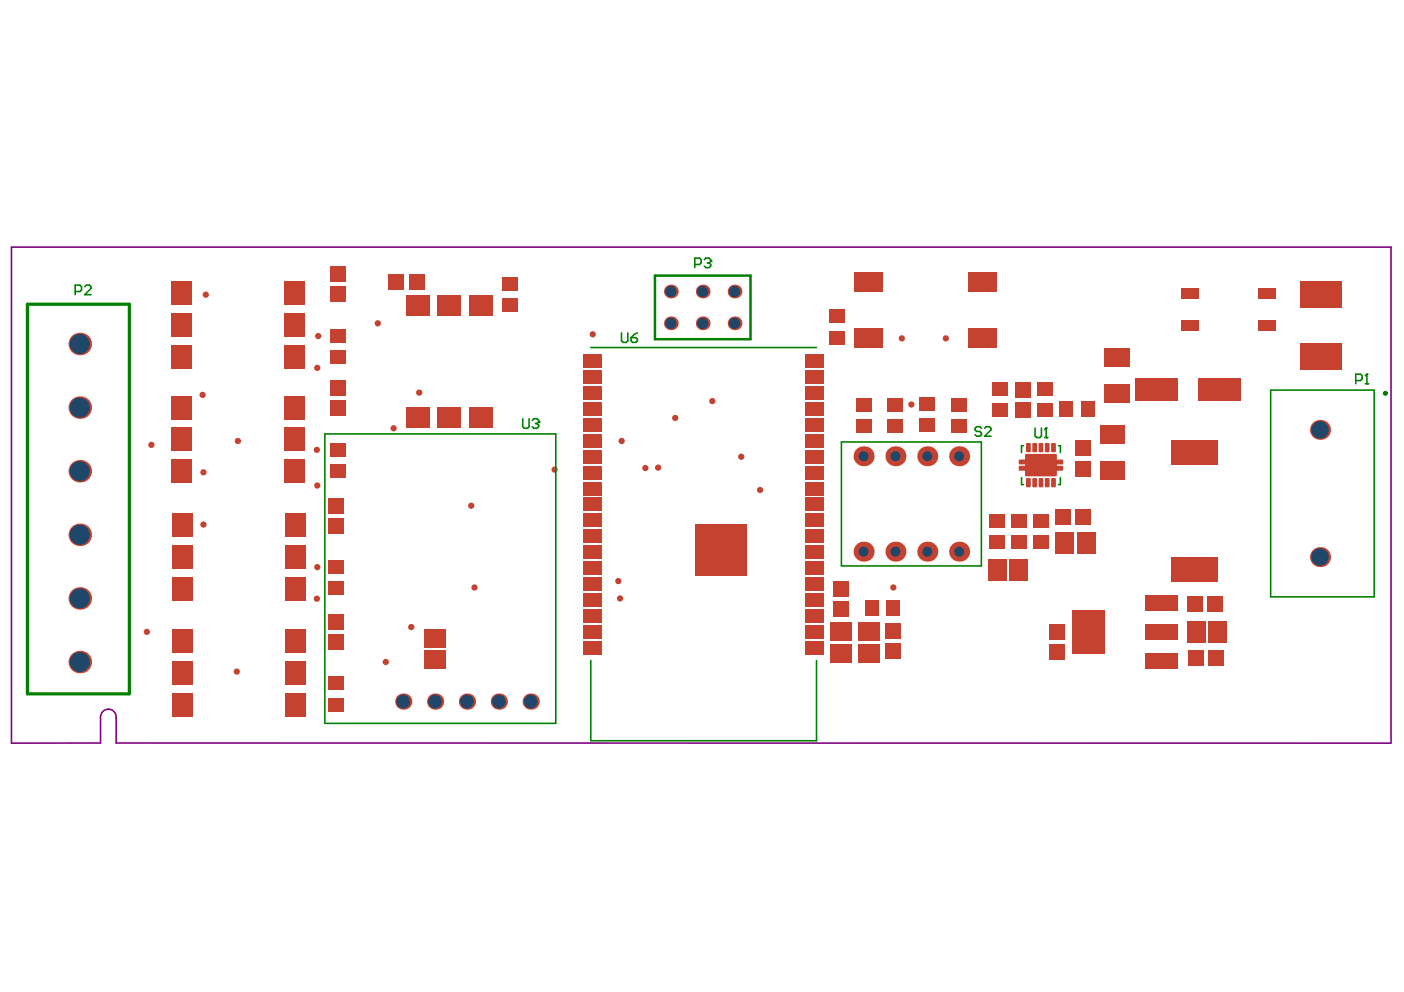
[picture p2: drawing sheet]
<svg xmlns="http://www.w3.org/2000/svg" width="297mm" height="210mm" viewBox="0 0 297 210" stroke-linecap="round" stroke-linejoin="round" font-family="sans-serif">
<path d="M294.2 157.2h-269.6v-5.4a1.66 1.66 0 0 0-1.7-1.7 1.66 1.66 0 0 0-1.6 1.7v5.4h-18.9v-104.9h291.9v104.9" fill="none" stroke="#800080" stroke-width=".34"/>
<g fill="#a6968d">
<circle cx="139.2" cy="98.9" r=".4"/>
<circle cx="131.2" cy="126.6" r=".4"/>
<circle cx="136.5" cy="99" r=".4"/>
<circle cx="130.8" cy="123" r=".4"/>
<circle cx="156.8" cy="96.6" r=".4"/>
<circle cx="100.4" cy="124.3" r=".4"/>
<circle cx="125.4" cy="70.7" r=".4"/>
<circle cx="142.8" cy="88.4" r=".4"/>
<circle cx="99.7" cy="107" r=".4"/>
<circle cx="83.3" cy="90.6" r=".4"/>
<circle cx="87" cy="132.7" r=".4"/>
<circle cx="117.3" cy="99.4" r=".4"/>
<circle cx="43" cy="111" r=".4"/>
<circle cx="88.7" cy="83.1" r=".4"/>
<circle cx="43.5" cy="62.4" r=".4"/>
<circle cx="50.3" cy="93.3" r=".4"/>
<circle cx="50.1" cy="142.1" r=".4"/>
<circle cx="32" cy="94.1" r=".4"/>
<circle cx="79.9" cy="68.4" r=".4"/>
<circle cx="42.9" cy="83.6" r=".4"/>
<circle cx="43" cy="99.9" r=".4"/>
<circle cx="31.1" cy="133.7" r=".4"/>
<circle cx="160.8" cy="103.7" r=".4"/>
<circle cx="150.7" cy="84.9" r=".4"/>
<circle cx="200.1" cy="71.6" r=".4"/>
<circle cx="190.8" cy="71.6" r=".4"/>
<circle cx="131.5" cy="93.3" r=".4"/>
<circle cx="67.3" cy="71.1" r=".4"/>
<circle cx="67.1" cy="77.8" r=".4"/>
<circle cx="192.8" cy="85.6" r=".4"/>
<circle cx="189" cy="124.3" r=".4"/>
<circle cx="67.1" cy="120" r=".4"/>
<circle cx="67" cy="95.2" r=".4"/>
<circle cx="67.1" cy="102.7" r=".4"/>
<circle cx="81.6" cy="140.1" r=".4"/>
<circle cx="67" cy="126.7" r=".4"/>
</g>
<g fill="#c64230">
<circle cx="139.2" cy="98.9" r=".66"/>
<circle cx="131.2" cy="126.6" r=".66"/>
<circle cx="136.5" cy="99" r=".66"/>
<circle cx="130.8" cy="123" r=".66"/>
<circle cx="156.8" cy="96.6" r=".66"/>
<circle cx="100.4" cy="124.3" r=".66"/>
<circle cx="125.4" cy="70.7" r=".66"/>
<circle cx="142.8" cy="88.4" r=".66"/>
<circle cx="99.7" cy="107" r=".66"/>
<circle cx="83.3" cy="90.6" r=".66"/>
<circle cx="87" cy="132.7" r=".66"/>
<circle cx="117.3" cy="99.4" r=".66"/>
<circle cx="43" cy="111" r=".66"/>
<circle cx="88.7" cy="83.1" r=".66"/>
<circle cx="43.5" cy="62.4" r=".66"/>
<circle cx="50.3" cy="93.3" r=".66"/>
<circle cx="50.1" cy="142.1" r=".66"/>
<circle cx="32" cy="94.1" r=".66"/>
<circle cx="79.9" cy="68.4" r=".66"/>
<circle cx="42.9" cy="83.6" r=".66"/>
<circle cx="43" cy="99.9" r=".66"/>
<circle cx="31.1" cy="133.7" r=".66"/>
<circle cx="160.8" cy="103.7" r=".66"/>
<circle cx="150.7" cy="84.9" r=".66"/>
<circle cx="200.1" cy="71.6" r=".66"/>
<circle cx="190.8" cy="71.6" r=".66"/>
<circle cx="131.5" cy="93.3" r=".66"/>
<circle cx="67.3" cy="71.1" r=".66"/>
<circle cx="67.1" cy="77.8" r=".66"/>
<circle cx="192.8" cy="85.6" r=".66"/>
<circle cx="189" cy="124.3" r=".66"/>
<circle cx="67.1" cy="120" r=".66"/>
<circle cx="67" cy="95.2" r=".66"/>
<circle cx="67.1" cy="102.7" r=".66"/>
<circle cx="81.6" cy="140.1" r=".66"/>
<circle cx="67" cy="126.7" r=".66"/>
<circle cx="16.9" cy="72.8" r="2.38"/>
</g>
<circle cx="16.9" cy="72.8" r="2.12" fill="#1f4769"/>
<circle cx="16.9" cy="140.1" r="2.38" fill="#c64230"/>
<circle cx="16.9" cy="140.1" r="2.12" fill="#1f4769"/>
<circle cx="16.9" cy="126.6" r="2.38" fill="#c64230"/>
<circle cx="16.9" cy="126.6" r="2.12" fill="#1f4769"/>
<circle cx="16.9" cy="113.2" r="2.38" fill="#c64230"/>
<circle cx="16.9" cy="113.2" r="2.12" fill="#1f4769"/>
<circle cx="16.9" cy="99.7" r="2.38" fill="#c64230"/>
<circle cx="16.9" cy="99.7" r="2.12" fill="#1f4769"/>
<circle cx="16.9" cy="86.2" r="2.38" fill="#c64230"/>
<circle cx="16.9" cy="86.2" r="2.12" fill="#1f4769"/>
<circle cx="85.3" cy="148.5" r="1.72" fill="#c64230"/>
<circle cx="85.3" cy="148.5" r="1.46" fill="#1f4769"/>
<circle cx="92.1" cy="148.5" r="1.72" fill="#c64230"/>
<circle cx="92.1" cy="148.5" r="1.46" fill="#1f4769"/>
<circle cx="98.8" cy="148.5" r="1.72" fill="#c64230"/>
<circle cx="98.8" cy="148.5" r="1.46" fill="#1f4769"/>
<circle cx="105.5" cy="148.5" r="1.72" fill="#c64230"/>
<circle cx="105.5" cy="148.5" r="1.46" fill="#1f4769"/>
<circle cx="112.3" cy="148.5" r="1.72" fill="#c64230"/>
<circle cx="112.3" cy="148.5" r="1.46" fill="#1f4769"/>
<circle cx="141.9" cy="68.4" r="1.46" fill="#c64230"/>
<circle cx="141.9" cy="68.4" r="1.19" fill="#1f4769"/>
<circle cx="141.9" cy="61.7" r="1.46" fill="#c64230"/>
<circle cx="141.9" cy="61.7" r="1.19" fill="#1f4769"/>
<circle cx="149.3" cy="119.6" r=".58" fill="#c64230"/>
<circle cx="149.3" cy="119.6" r=".27" fill="#1f4769"/>
<circle cx="150.9" cy="119.6" r=".58" fill="#c64230"/>
<circle cx="150.9" cy="119.6" r=".27" fill="#1f4769"/>
<circle cx="152.5" cy="119.6" r=".58" fill="#c64230"/>
<circle cx="152.5" cy="119.6" r=".27" fill="#1f4769"/>
<circle cx="154.1" cy="119.6" r=".58" fill="#c64230"/>
<circle cx="154.1" cy="119.6" r=".27" fill="#1f4769"/>
<circle cx="155.7" cy="119.6" r=".58" fill="#c64230"/>
<circle cx="155.7" cy="119.6" r=".27" fill="#1f4769"/>
<circle cx="149.3" cy="118" r=".58" fill="#c64230"/>
<circle cx="149.3" cy="118" r=".27" fill="#1f4769"/>
<circle cx="150.9" cy="118" r=".58" fill="#c64230"/>
<circle cx="150.9" cy="118" r=".27" fill="#1f4769"/>
<circle cx="152.5" cy="118" r=".58" fill="#c64230"/>
<circle cx="152.5" cy="118" r=".27" fill="#1f4769"/>
<circle cx="154.1" cy="118" r=".58" fill="#c64230"/>
<circle cx="154.1" cy="118" r=".27" fill="#1f4769"/>
<circle cx="155.7" cy="118" r=".58" fill="#c64230"/>
<circle cx="155.7" cy="118" r=".27" fill="#1f4769"/>
<circle cx="149.3" cy="116.4" r=".58" fill="#c64230"/>
<circle cx="149.3" cy="116.4" r=".27" fill="#1f4769"/>
<circle cx="150.9" cy="116.4" r=".58" fill="#c64230"/>
<circle cx="150.9" cy="116.4" r=".27" fill="#1f4769"/>
<circle cx="152.5" cy="116.4" r=".58" fill="#c64230"/>
<circle cx="152.5" cy="116.4" r=".27" fill="#1f4769"/>
<circle cx="154.1" cy="116.4" r=".58" fill="#c64230"/>
<circle cx="154.1" cy="116.4" r=".27" fill="#1f4769"/>
<circle cx="155.7" cy="116.4" r=".58" fill="#c64230"/>
<circle cx="155.7" cy="116.4" r=".27" fill="#1f4769"/>
<circle cx="149.3" cy="114.8" r=".58" fill="#c64230"/>
<circle cx="149.3" cy="114.8" r=".27" fill="#1f4769"/>
<circle cx="150.9" cy="114.8" r=".58" fill="#c64230"/>
<circle cx="150.9" cy="114.8" r=".27" fill="#1f4769"/>
<circle cx="152.5" cy="114.8" r=".58" fill="#c64230"/>
<circle cx="152.5" cy="114.8" r=".27" fill="#1f4769"/>
<circle cx="154.1" cy="114.8" r=".58" fill="#c64230"/>
<circle cx="154.1" cy="114.8" r=".27" fill="#1f4769"/>
<circle cx="155.7" cy="114.8" r=".58" fill="#c64230"/>
<circle cx="155.7" cy="114.8" r=".27" fill="#1f4769"/>
<circle cx="149.3" cy="113.2" r=".58" fill="#c64230"/>
<circle cx="149.3" cy="113.2" r=".27" fill="#1f4769"/>
<circle cx="150.9" cy="113.2" r=".58" fill="#c64230"/>
<circle cx="150.9" cy="113.2" r=".27" fill="#1f4769"/>
<circle cx="152.5" cy="113.2" r=".58" fill="#c64230"/>
<circle cx="152.5" cy="113.2" r=".27" fill="#1f4769"/>
<circle cx="154.1" cy="113.2" r=".58" fill="#c64230"/>
<circle cx="154.1" cy="113.2" r=".27" fill="#1f4769"/>
<circle cx="155.7" cy="113.2" r=".58" fill="#c64230"/>
<circle cx="155.7" cy="113.2" r=".27" fill="#1f4769"/>
<circle cx="148.7" cy="68.4" r="1.46" fill="#c64230"/>
<circle cx="148.7" cy="68.4" r="1.19" fill="#1f4769"/>
<circle cx="155.4" cy="68.4" r="1.46" fill="#c64230"/>
<circle cx="155.4" cy="68.4" r="1.19" fill="#1f4769"/>
<circle cx="148.7" cy="61.7" r="1.46" fill="#c64230"/>
<circle cx="148.7" cy="61.7" r="1.19" fill="#1f4769"/>
<circle cx="155.4" cy="61.7" r="1.46" fill="#c64230"/>
<circle cx="155.4" cy="61.7" r="1.19" fill="#1f4769"/>
<circle cx="279.3" cy="117.9" r="2.12" fill="#c64230"/>
<circle cx="279.3" cy="117.9" r="1.86" fill="#1f4769"/>
<circle cx="182.7" cy="116.7" r="2.12" fill="#c64230"/>
<circle cx="182.7" cy="116.7" r="1.06" fill="#1f4769"/>
<circle cx="189.4" cy="116.7" r="2.12" fill="#c64230"/>
<circle cx="189.4" cy="116.7" r="1.06" fill="#1f4769"/>
<circle cx="196.2" cy="116.7" r="2.12" fill="#c64230"/>
<circle cx="196.2" cy="116.7" r="1.06" fill="#1f4769"/>
<circle cx="202.9" cy="116.7" r="2.12" fill="#c64230"/>
<circle cx="202.9" cy="116.7" r="1.06" fill="#1f4769"/>
<circle cx="220.2" cy="99.9" r=".58" fill="#c64230"/>
<circle cx="220.2" cy="99.9" r=".27" fill="#1f4769"/>
<circle cx="217.7" cy="98.4" r=".58" fill="#c64230"/>
<circle cx="217.7" cy="98.4" r=".27" fill="#1f4769"/>
<circle cx="222.8" cy="98.4" r=".58" fill="#c64230"/>
<circle cx="222.8" cy="98.4" r=".27" fill="#1f4769"/>
<circle cx="220.2" cy="96.9" r=".58" fill="#c64230"/>
<circle cx="220.2" cy="96.9" r=".27" fill="#1f4769"/>
<circle cx="182.7" cy="96.5" r="2.12" fill="#c64230"/>
<circle cx="182.7" cy="96.5" r="1.06" fill="#1f4769"/>
<circle cx="202.9" cy="96.5" r="2.12" fill="#c64230"/>
<circle cx="202.9" cy="96.5" r="1.06" fill="#1f4769"/>
<circle cx="189.4" cy="96.5" r="2.12" fill="#c64230"/>
<circle cx="189.4" cy="96.5" r="1.06" fill="#1f4769"/>
<circle cx="196.2" cy="96.5" r="2.12" fill="#c64230"/>
<circle cx="196.2" cy="96.5" r="1.06" fill="#1f4769"/>
<circle cx="279.3" cy="91" r="2.12" fill="#c64230"/>
<circle cx="279.3" cy="91" r="1.86" fill="#1f4769"/>
<g fill="#c64230">
<path d="M85.9 86.3h4.9v4.3h-4.9z" fill-rule="evenodd"/>
<path d="M92.6 86.3h5v4.3h-5z" fill-rule="evenodd"/>
<path d="M99.3 86.3h5v4.3h-5z" fill-rule="evenodd"/>
<path d="M99.3 62.4h5v4.3h-5z" fill-rule="evenodd"/>
<path d="M92.6 62.4h5v4.3h-5z" fill-rule="evenodd"/>
<path d="M85.9 62.4h4.9v4.3h-4.9z" fill-rule="evenodd"/>
<path d="M232.7 90h5.1v3.9h-5.1z" fill-rule="evenodd"/>
<path d="M232.7 97.6h5.1v3.9h-5.1z" fill-rule="evenodd"/>
<path d="M266.1 67.8h3.7v2.1h-3.7z" fill-rule="evenodd"/>
<path d="M266.1 61.1h3.7v2.1h-3.7z" fill-rule="evenodd"/>
<path d="M249.9 61.1h3.7v2.1h-3.7z" fill-rule="evenodd"/>
<path d="M249.9 67.8h3.7v2.1h-3.7z" fill-rule="evenodd"/>
<path d="M36.5 108.7h4.3v4.9h-4.3z" fill-rule="evenodd"/>
<path d="M36.5 115.4h4.3v5h-4.3z" fill-rule="evenodd"/>
<path d="M36.5 122.1h4.3v5h-4.3z" fill-rule="evenodd"/>
<path d="M60.4 122.1h4.3v5h-4.3z" fill-rule="evenodd"/>
<path d="M60.4 115.4h4.3v5h-4.3z" fill-rule="evenodd"/>
<path d="M60.4 108.7h4.3v4.9h-4.3z" fill-rule="evenodd"/>
<path d="M36.3 59.5h4.3v5h-4.3z" fill-rule="evenodd"/>
<path d="M36.3 66.3h4.3v4.9h-4.3z" fill-rule="evenodd"/>
<path d="M36.3 73h4.3v5h-4.3z" fill-rule="evenodd"/>
<path d="M60.3 73h4.3v5h-4.3z" fill-rule="evenodd"/>
<path d="M60.3 66.3h4.3v4.9h-4.3z" fill-rule="evenodd"/>
<path d="M60.3 59.5h4.3v5h-4.3z" fill-rule="evenodd"/>
<path d="M147 110.9h11v11h-11z" fill-rule="evenodd"/>
<path d="M123.5 75.1h3.9v2.7h-3.9z" fill-rule="evenodd"/>
<path d="M123.5 78.4h3.9v2.8h-3.9z" fill-rule="evenodd"/>
<path d="M123.5 81.8h3.9v2.8h-3.9z" fill-rule="evenodd"/>
<path d="M123.5 85.2h3.9v2.7h-3.9z" fill-rule="evenodd"/>
<path d="M123.5 88.5h3.9v2.8h-3.9z" fill-rule="evenodd"/>
<path d="M123.5 91.9h3.9v2.8h-3.9z" fill-rule="evenodd"/>
<path d="M123.5 95.3h3.9v2.7h-3.9z" fill-rule="evenodd"/>
<path d="M123.5 98.6h3.9v2.8h-3.9z" fill-rule="evenodd"/>
<path d="M123.5 102h3.9v2.7h-3.9z" fill-rule="evenodd"/>
<path d="M123.5 105.4h3.9v2.7h-3.9z" fill-rule="evenodd"/>
<path d="M123.5 108.7h3.9v2.8h-3.9z" fill-rule="evenodd"/>
<path d="M123.5 112.1h3.9v2.7h-3.9z" fill-rule="evenodd"/>
<path d="M123.5 115.5h3.9v2.7h-3.9z" fill-rule="evenodd"/>
<path d="M123.5 118.8h3.9v2.8h-3.9z" fill-rule="evenodd"/>
<path d="M123.5 122.2h3.9v2.7h-3.9z" fill-rule="evenodd"/>
<path d="M123.5 125.5h3.9v2.8h-3.9z" fill-rule="evenodd"/>
<path d="M123.5 128.9h3.9v2.8h-3.9z" fill-rule="evenodd"/>
<path d="M123.5 132.3h3.9v2.7h-3.9z" fill-rule="evenodd"/>
<path d="M123.5 135.6h3.9v2.8h-3.9z" fill-rule="evenodd"/>
<path d="M170.3 75.1h4v2.7h-4z" fill-rule="evenodd"/>
<path d="M170.3 78.4h4v2.8h-4z" fill-rule="evenodd"/>
<path d="M170.3 81.8h4v2.8h-4z" fill-rule="evenodd"/>
<path d="M170.3 85.2h4v2.7h-4z" fill-rule="evenodd"/>
<path d="M170.3 88.5h4v2.8h-4z" fill-rule="evenodd"/>
<path d="M170.3 91.9h4v2.8h-4z" fill-rule="evenodd"/>
<path d="M170.3 95.3h4v2.7h-4z" fill-rule="evenodd"/>
<path d="M170.3 98.6h4v2.8h-4z" fill-rule="evenodd"/>
<path d="M170.3 102h4v2.7h-4z" fill-rule="evenodd"/>
<path d="M170.3 105.4h4v2.7h-4z" fill-rule="evenodd"/>
<path d="M170.3 108.7h4v2.8h-4z" fill-rule="evenodd"/>
<path d="M170.3 112.1h4v2.7h-4z" fill-rule="evenodd"/>
<path d="M170.3 115.5h4v2.7h-4z" fill-rule="evenodd"/>
<path d="M170.3 118.8h4v2.8h-4z" fill-rule="evenodd"/>
<path d="M170.3 122.2h4v2.7h-4z" fill-rule="evenodd"/>
<path d="M170.3 125.5h4v2.8h-4z" fill-rule="evenodd"/>
<path d="M170.3 128.9h4v2.8h-4z" fill-rule="evenodd"/>
<path d="M170.3 132.3h4v2.7h-4z" fill-rule="evenodd"/>
<path d="M170.3 135.6h4v2.8h-4z" fill-rule="evenodd"/>
<path d="M36.3 83.8h4.3v4.9h-4.3z" fill-rule="evenodd"/>
<path d="M36.3 90.5h4.3v5h-4.3z" fill-rule="evenodd"/>
<path d="M36.3 97.2h4.3v5h-4.3z" fill-rule="evenodd"/>
<path d="M60.3 97.2h4.3v5h-4.3z" fill-rule="evenodd"/>
<path d="M60.3 90.5h4.3v5h-4.3z" fill-rule="evenodd"/>
<path d="M60.3 83.8h4.3v4.9h-4.3z" fill-rule="evenodd"/>
<path d="M36.5 133.2h4.3v5h-4.3z" fill-rule="evenodd"/>
<path d="M36.5 140h4.3v4.9h-4.3z" fill-rule="evenodd"/>
<path d="M36.5 146.7h4.3v5h-4.3z" fill-rule="evenodd"/>
<path d="M60.4 146.7h4.3v5h-4.3z" fill-rule="evenodd"/>
<path d="M60.4 140h4.3v4.9h-4.3z" fill-rule="evenodd"/>
<path d="M60.4 133.2h4.3v5h-4.3z" fill-rule="evenodd"/>
<path d="M226.8 129.1h6.9v9.2h-6.9z" fill-rule="evenodd"/>
<path d="M242.2 126h6.9v3.2h-6.9z" fill-rule="evenodd"/>
<path d="M242.2 132.1h6.9v3.2h-6.9z" fill-rule="evenodd"/>
<path d="M242.2 138.2h6.9v3.2h-6.9z" fill-rule="evenodd"/>
<path d="M215.5 98.8l.2-.2h9l.2 .2v.6l-.2 .2h-9l-.2-.2z" fill-rule="evenodd"/>
<path d="M215.5 97.4l.2-.2h9l.2 .2v.7l-.2 .2h-9l-.2-.2z" fill-rule="evenodd"/>
<path d="M217.1 94l.2-.3h.5l.3 .3v1.4l-.3 .3h-.5l-.2-.3z" fill-rule="evenodd"/>
<path d="M218.4 94l.2-.3h.6l.2 .3v1.4l-.2 .3h-.6l-.2-.3z" fill-rule="evenodd"/>
<path d="M219.7 94l.3-.3h.5l.2 .3v1.4l-.2 .3h-.5l-.3-.3z" fill-rule="evenodd"/>
<path d="M221.1 94l.2-.3h.5l.3 .3v1.4l-.3 .3h-.5l-.2-.3z" fill-rule="evenodd"/>
<path d="M222.4 94l.2-.3h.5l.3 .3v1.4l-.3 .3h-.5l-.2-.3z" fill-rule="evenodd"/>
<path d="M217.1 101.4l.2-.3h.5l.3 .3v1.5l-.3 .2h-.5l-.2-.2z" fill-rule="evenodd"/>
<path d="M218.4 101.4l.2-.3h.6l.2 .3v1.5l-.2 .2h-.6l-.2-.2z" fill-rule="evenodd"/>
<path d="M219.7 101.4l.3-.3h.5l.2 .3v1.5l-.2 .2h-.5l-.3-.2z" fill-rule="evenodd"/>
<path d="M221.1 101.4l.2-.3h.5l.3 .3v1.5l-.3 .2h-.5l-.2-.2z" fill-rule="evenodd"/>
<path d="M222.4 101.4l.2-.3h.5l.3 .3v1.5l-.3 .2h-.5l-.2-.2z" fill-rule="evenodd"/>
<path d="M216.9 96.3l.3-.3h6.1l.3 .3v4.2l-.3 .3h-6.1l-.3-.3z" fill-rule="evenodd"/>
<path d="M180.8 69.4h5.9v4.1h-5.9z" fill-rule="evenodd"/>
<path d="M180.8 57.6h5.9v4h-5.9z" fill-rule="evenodd"/>
<path d="M205 69.4h5.9v4.1h-5.9z" fill-rule="evenodd"/>
<path d="M205 57.6h5.9v4h-5.9z" fill-rule="evenodd"/>
<path d="M69.6 118.5h3.2v3h-3.2z" fill-rule="evenodd"/>
<path d="M69.6 123h3.2v3h-3.2z" fill-rule="evenodd"/>
<path d="M106.3 58.6h3.2v2.9h-3.2z" fill-rule="evenodd"/>
<path d="M106.3 63.1h3.2v2.9h-3.2z" fill-rule="evenodd"/>
<path d="M69.9 69.7h3.2v2.9h-3.2z" fill-rule="evenodd"/>
<path d="M69.9 74.2h3.2v2.9h-3.2z" fill-rule="evenodd"/>
<path d="M187.5 127.1h3v3.2h-3z" fill-rule="evenodd"/>
<path d="M183 127.1h2.9v3.2h-2.9z" fill-rule="evenodd"/>
<path d="M69.9 93.7h3.2v2.9h-3.2z" fill-rule="evenodd"/>
<path d="M69.9 98.2h3.2v2.9h-3.2z" fill-rule="evenodd"/>
<path d="M201.3 84.2h3.2v2.9h-3.2z" fill-rule="evenodd"/>
<path d="M201.3 88.7h3.2v2.9h-3.2z" fill-rule="evenodd"/>
<path d="M194.6 84h3.2v2.9h-3.2z" fill-rule="evenodd"/>
<path d="M194.6 88.5h3.2v2.9h-3.2z" fill-rule="evenodd"/>
<path d="M187.9 84.2h3.1v2.9h-3.1z" fill-rule="evenodd"/>
<path d="M187.9 88.7h3.1v2.9h-3.1z" fill-rule="evenodd"/>
<path d="M181.1 84.2h3.2v2.9h-3.2z" fill-rule="evenodd"/>
<path d="M181.1 88.7h3.2v2.9h-3.2z" fill-rule="evenodd"/>
<path d="M69.6 143.1h3.2v2.9h-3.2z" fill-rule="evenodd"/>
<path d="M69.6 147.6h3.2v2.9h-3.2z" fill-rule="evenodd"/>
<path d="M175.4 65.5h3.2v2.9h-3.2z" fill-rule="evenodd"/>
<path d="M175.4 70h3.2v2.9h-3.2z" fill-rule="evenodd"/>
<path d="M209.4 108.8h3.2v2.9h-3.2z" fill-rule="evenodd"/>
<path d="M209.4 113.3h3.2v2.9h-3.2z" fill-rule="evenodd"/>
<path d="M209.9 85.4h3.2v2.9h-3.2z" fill-rule="evenodd"/>
<path d="M209.9 80.9h3.2v2.9h-3.2z" fill-rule="evenodd"/>
<path d="M218.7 108.8h3.2v2.9h-3.2z" fill-rule="evenodd"/>
<path d="M218.7 113.3h3.2v2.9h-3.2z" fill-rule="evenodd"/>
<path d="M213.9 113.3h3.2v2.9h-3.2z" fill-rule="evenodd"/>
<path d="M213.9 108.8h3.2v2.9h-3.2z" fill-rule="evenodd"/>
<path d="M219.5 85.4h3.2v2.9h-3.2z" fill-rule="evenodd"/>
<path d="M219.5 80.9h3.2v2.9h-3.2z" fill-rule="evenodd"/>
<path d="M228.7 85h2.9v3.2h-2.9z" fill-rule="evenodd"/>
<path d="M224.1 85h3v3.2h-3z" fill-rule="evenodd"/>
<path d="M247.9 118h9.8v5.1h-9.8z" fill-rule="evenodd"/>
<path d="M247.9 93.1h9.8v5.1h-9.8z" fill-rule="evenodd"/>
<path d="M275.1 59.6h8.7v5.6h-8.7z" fill-rule="evenodd"/>
<path d="M275.1 72.6h8.7v5.6h-8.7z" fill-rule="evenodd"/>
<path d="M69.6 105.4h3.2v3.2h-3.2z" fill-rule="evenodd"/>
<path d="M69.6 109.7h3.2v3.1h-3.2z" fill-rule="evenodd"/>
<path d="M82.3 58h3.2v3.2h-3.2z" fill-rule="evenodd"/>
<path d="M86.5 58h3.2v3.2h-3.2z" fill-rule="evenodd"/>
<path d="M70 56.3h3.1v3.2h-3.1z" fill-rule="evenodd"/>
<path d="M70 60.6h3.1v3.2h-3.1z" fill-rule="evenodd"/>
<path d="M187.4 136.3h3.2v3.1h-3.2z" fill-rule="evenodd"/>
<path d="M187.4 132h3.2v3.2h-3.2z" fill-rule="evenodd"/>
<path d="M181.5 136.2h4.5v4h-4.5z" fill-rule="evenodd"/>
<path d="M181.5 131.7h4.5v4h-4.5z" fill-rule="evenodd"/>
<path d="M175.7 136.2h4.5v4h-4.5z" fill-rule="evenodd"/>
<path d="M175.7 131.7h4.5v4h-4.5z" fill-rule="evenodd"/>
<path d="M176.4 123h3.2v3.2h-3.2z" fill-rule="evenodd"/>
<path d="M176.4 127.2h3.2v3.2h-3.2z" fill-rule="evenodd"/>
<path d="M70 80.5h3.1v3.2h-3.1z" fill-rule="evenodd"/>
<path d="M70 84.8h3.1v3.1h-3.1z" fill-rule="evenodd"/>
<path d="M89.8 133.1h4.5v4h-4.5z" fill-rule="evenodd"/>
<path d="M89.8 137.6h4.5v4h-4.5z" fill-rule="evenodd"/>
<path d="M69.6 130h3.2v3.2h-3.2z" fill-rule="evenodd"/>
<path d="M69.6 134.2h3.2v3.2h-3.2z" fill-rule="evenodd"/>
<path d="M227.8 112.5h4v4.5h-4z" fill-rule="evenodd"/>
<path d="M223.3 112.5h4v4.5h-4z" fill-rule="evenodd"/>
<path d="M214.8 80.9h3.1v3.1h-3.1z" fill-rule="evenodd"/>
<path d="M214.8 85.1h3.1v3.2h-3.1z" fill-rule="evenodd"/>
<path d="M227.5 107.8h3.2v3.2h-3.2z" fill-rule="evenodd"/>
<path d="M223.3 107.8h3.2v3.2h-3.2z" fill-rule="evenodd"/>
<path d="M209 118.3h4v4.5h-4z" fill-rule="evenodd"/>
<path d="M213.5 118.3h4v4.5h-4z" fill-rule="evenodd"/>
<path d="M233.6 73.7h5.3v4h-5.3z" fill-rule="evenodd"/>
<path d="M233.6 81.4h5.3v3.9h-5.3z" fill-rule="evenodd"/>
<path d="M253.5 79.9h9.1v4.8h-9.1z" fill-rule="evenodd"/>
<path d="M240.3 79.9h9v4.8h-9z" fill-rule="evenodd"/>
<path d="M222.1 136.3h3.2v3.2h-3.2z" fill-rule="evenodd"/>
<path d="M222.1 132h3.2v3.2h-3.2z" fill-rule="evenodd"/>
<path d="M255.8 137.5h3.1v3.2h-3.1z" fill-rule="evenodd"/>
<path d="M251.5 137.5h3.2v3.2h-3.2z" fill-rule="evenodd"/>
<path d="M255.6 131.5h4v4.5h-4z" fill-rule="evenodd"/>
<path d="M251.1 131.5h4v4.5h-4z" fill-rule="evenodd"/>
<path d="M255.4 126.1h3.2v3.2h-3.2z" fill-rule="evenodd"/>
<path d="M251.2 126.1h3.2v3.2h-3.2z" fill-rule="evenodd"/>
<path d="M227.6 93.3h3.2v3.2h-3.2z" fill-rule="evenodd"/>
<path d="M227.6 97.5h3.2v3.2h-3.2z" fill-rule="evenodd"/>
</g>
<g fill="#c64230">
<path d="M224.7 99.4h.2l-.2 .2z"/>
<path d="M224.7 98.6l.2 .2h-.2z"/>
<path d="M215.6 98.6h.1v.2h-.2z"/>
<path d="M215.5 99.4h.2v.2z"/>
<path d="M224.7 98.1h.2l-.2 .2z"/>
<path d="M224.7 97.2l.2 .2h-.2z"/>
<path d="M215.6 97.3l.1-.1v.2h-.2z"/>
<path d="M215.5 98.1h.2v.2z"/>
<path d="M217.8 95.4h.3l-.3 .3z"/>
<path d="M217.8 93.7l.3 .3h-.3z"/>
<path d="M217.1 93.8l.2-.1v.3h-.2z"/>
<path d="M217.1 95.4h.2v.3z"/>
<path d="M219.2 95.4h.2l-.2 .3z"/>
<path d="M219.2 93.7l.2 .3h-.2z"/>
<path d="M218.5 93.8l.1-.1v.3h-.2z"/>
<path d="M218.4 95.4h.2v.3z"/>
<path d="M220.5 95.4h.2l-.2 .3z"/>
<path d="M220.5 93.7l.2 .3h-.2z"/>
<path d="M219.8 93.8l.2-.1v.3h-.3z"/>
<path d="M219.7 95.4h.3v.3z"/>
<path d="M221.8 95.4h.3l-.3 .3z"/>
<path d="M221.8 93.7l.3 .3h-.3z"/>
<path d="M221.1 93.8l.2-.1v.3h-.2z"/>
<path d="M221.1 95.4h.2v.3z"/>
<path d="M223.1 95.4h.3l-.3 .3z"/>
<path d="M223.1 93.7l.3 .3h-.3z"/>
<path d="M222.5 93.8l.1-.1v.3h-.2z"/>
<path d="M222.4 95.4h.2v.3z"/>
<path d="M217.8 102.9h.3l-.3 .2z"/>
<path d="M217.8 101.1l.3 .3h-.3z"/>
<path d="M217.1 101.2l.2-.1v.3h-.2z"/>
<path d="M217.1 102.9h.2v.2z"/>
<path d="M219.2 102.9h.2l-.2 .2z"/>
<path d="M219.2 101.1l.2 .3h-.2z"/>
<path d="M218.5 101.2l.1-.1v.3h-.2z"/>
<path d="M218.4 102.9h.2v.2z"/>
<path d="M220.5 102.9h.2l-.2 .2z"/>
<path d="M220.5 101.1l.2 .3h-.2z"/>
<path d="M219.8 101.2l.2-.1v.3h-.3z"/>
<path d="M219.7 102.9h.3v.2z"/>
<path d="M221.8 102.9h.3l-.3 .2z"/>
<path d="M221.8 101.1l.3 .3h-.3z"/>
<path d="M221.1 101.2l.2-.1v.3h-.2z"/>
<path d="M221.1 102.9h.2v.2z"/>
<path d="M223.1 102.9h.3l-.3 .2z"/>
<path d="M223.1 101.1l.3 .3h-.3z"/>
<path d="M222.5 101.2l.1-.1v.3h-.2z"/>
<path d="M222.4 102.9h.2v.2z"/>
<path d="M223.3 100.5h.3l-.3 .3z"/>
<path d="M223.3 96l.3 .3h-.3z"/>
<path d="M216.9 96.2l.3-.2v.3h-.3z"/>
<path d="M216.9 100.5h.3v.3z"/>
</g>
<path d="M5.8 64.4h21.6v82.4h-21.6z" fill="none" stroke="#008000" stroke-width=".67"/>
<path d="M138.6 58.3h20.2v13.5h-20.2z" fill="none" stroke="#008000" stroke-width=".53"/>
<path d="M125 73.5h47.7M68.7 91.8h48.9v61.3h-48.9zM110.6 88.6v1.7l.3 .3h.7l.3-.3v-1.7M112.6 88.9l.4-.3h.6l.4 .3v.4M178 93.5h29.6v26.2h-29.6zM216.5 94.3h-.4v1.5M223.9 94.3h.4v1.5M268.8 82.5h21.9v43.8h-21.9zM216.1 101.1v1.4h.4M224.3 101.1v1.4h-.4M125 139.8v16.9h47.7v-16.9" fill="none" stroke="#008000" stroke-width=".34"/>
<circle cx="114" cy="89.3" r=".17" fill="#008000"/>
<path d="M289.2 79.2v2M113.3 89.6h.3M113.6 89.6l.4 .3v.4l-.4 .3h-.6l-.4-.3M114 89.3l-.4 .3M286.8 80.5h1l.4-.3v-.7l-.4-.3h-1v2M288.9 81.2h.6" fill="none" stroke="#008000" stroke-width=".34"/>
<circle cx="289.2" cy="79.2" r=".17" fill="#008000"/>
<path d="M131.5 70.4v1.7l.3 .3h.7l.3-.3v-1.7M133.5 71.4h1l.4 .4v.3l-.4 .3h-.7l-.3-.3zM134.9 70.4l-.7 .4-.7 .6M289.2 79.2l-.3 .3M219 90.6v1.6l.3 .4h.7l.3-.4v-1.6M221 92.6h.7M221.3 90.6v2" fill="none" stroke="#008000" stroke-width=".34"/>
<circle cx="221.3" cy="90.6" r=".17" fill="#008000"/>
<path d="M147 56h1l.3-.4v-.6l-.3-.4h-1v2M149 55l.3-.4h.7l.4 .4v.3M207.6 90.6l-.3-.3h-.7l-.3 .3v.4l.3 .3h.7l.3 .3v.4l-.3 .3h-.7l-.3-.3M208.3 90.6l.4-.3h.6l.4 .3v.4l-1.4 1.3h1.4M221.3 90.6l-.3 .3" fill="none" stroke="#008000" stroke-width=".34"/>
<circle cx="150.4" cy="55.3" r=".17" fill="#008000"/>
<path d="M149.7 55.6h.3M150 55.6l.4 .4v.3l-.4 .3h-.7l-.3-.3M150.4 55.3l-.4 .3M15.9 61.7h1l.4-.4v-.6l-.4-.4h-1v2.1M17.9 60.7l.4-.4h.6l.4 .4v.3l-1.4 1.4h1.4" fill="none" stroke="#008000" stroke-width=".34"/>
<circle cx="293.1" cy="83.2" r=".27" fill="none" stroke="#008000" stroke-width=".53"/>
</svg>
